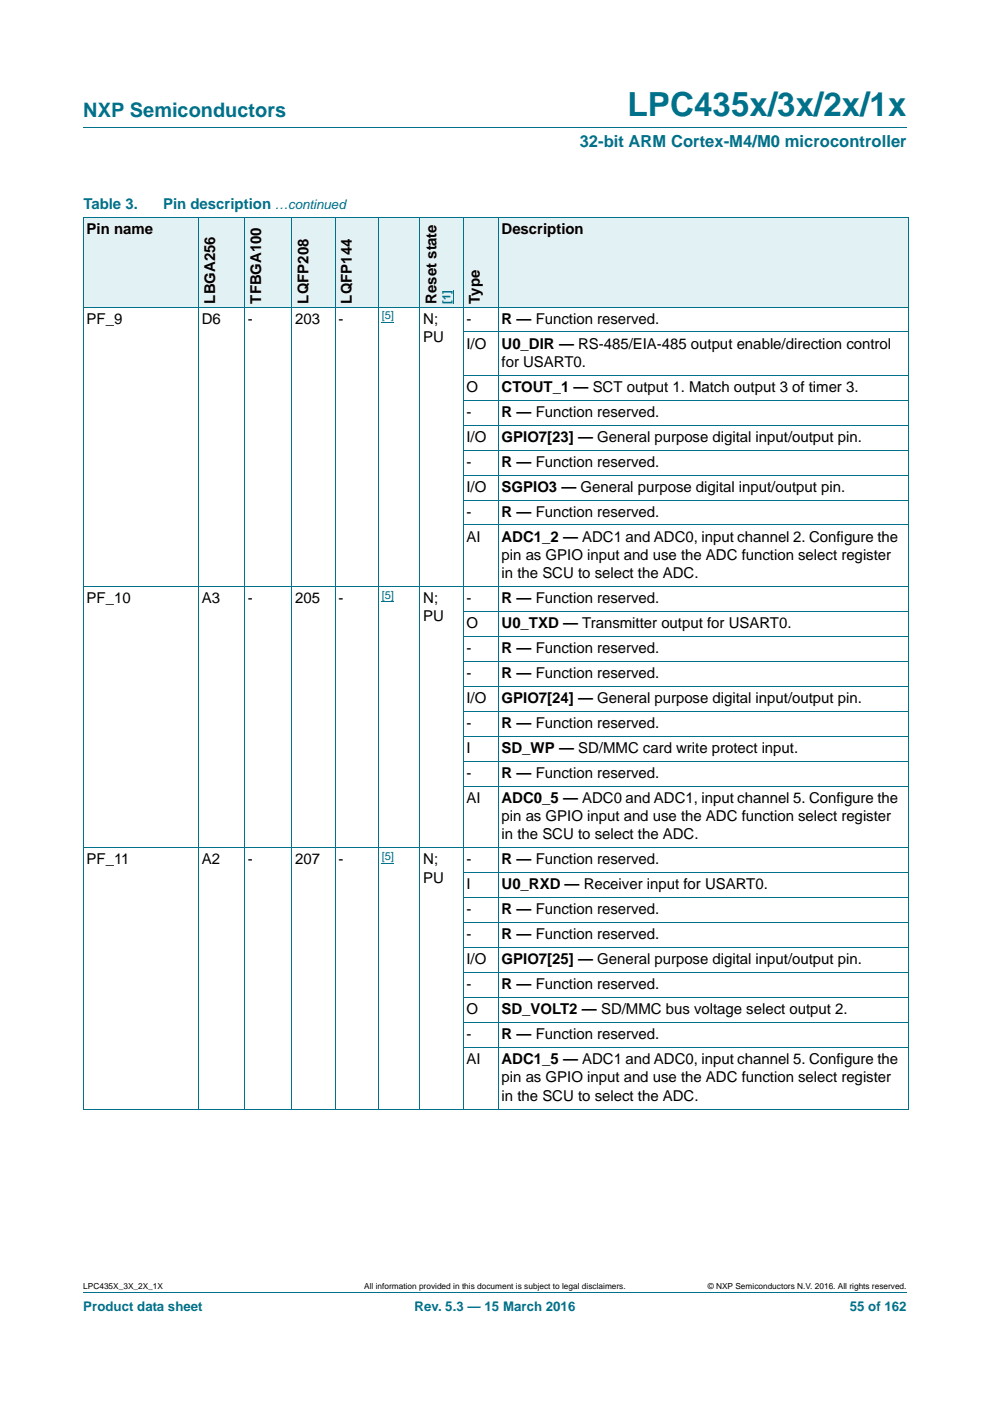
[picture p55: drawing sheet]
<svg xmlns="http://www.w3.org/2000/svg" width="210mm" height="297mm" viewBox="0 0 210 297" stroke-linecap="round" stroke-linejoin="round" font-family="sans-serif">
<defs><g id="words">
<text font-size="7" fill="#00718a" x="133.1" y="24.6">LPC435x/3x/2x/1x</text>
<text font-size="4.2" fill="#00718a" x="17.7" y="24.9">NXP Semiconductors</text>
<text font-size="3.5" fill="#00718a" x="123" y="31.1">32-bit ARM Cortex-M4/M0 microcontroller</text>
<g font-size="3.2" fill="#00718a">
<text x="17.7" y="44.3">Table 3.</text>
<text x="34.6" y="44.3">Pin description</text>
</g>
<g font-size="3.2">
<text x="18.4" y="49.6">Pin name</text>
<text x="106.4" y="49.6">Description</text>
<text x="45.6" y="64.4" transform="rotate(-90 45.6 64.4)">LBGA256</text>
<text x="55.4" y="64.4" transform="rotate(-90 55.4 64.4)">TFBGA100</text>
<text x="65.4" y="64.4" transform="rotate(-90 65.4 64.4)">LQFP208</text>
<text x="74.6" y="64.4" transform="rotate(-90 74.6 64.4)">LQFP144</text>
<text x="92.6" y="64.4" transform="rotate(-90 92.6 64.4)">Reset state</text>
<text x="101.8" y="64.4" transform="rotate(-90 101.8 64.4)">Type</text>
<text x="18.4" y="68.6">PF_9</text>
<text x="42.8" y="68.6">D6</text>
<text x="52.6" y="68.6">-</text>
<text x="62.6" y="68.6">203</text>
<text x="71.8" y="68.6">-</text>
<text x="89.8" y="68.6">N;</text>
<text x="99" y="68.6">-</text>
<text x="106.4" y="68.6">R — Function reserved.</text>
<text x="89.8" y="72.5">PU</text>
<text x="99" y="73.9">I/O</text>
<text x="106.4" y="77.8">for USART0.</text>
<text x="106.4" y="73.9">U0_DIR — RS-485/EIA-485 output enable/direction control</text>
<text x="99" y="83.1">O</text>
<text x="106.4" y="83.1">CTOUT_1 — SCT output 1. Match output 3 of timer 3.</text>
<text x="99" y="88.4">-</text>
<text x="106.4" y="88.4">R — Function reserved.</text>
<text x="99" y="93.7">I/O</text>
<text x="106.4" y="93.7">GPIO7[23] — General purpose digital input/output pin.</text>
<text x="99" y="99">-</text>
<text x="106.4" y="99">R — Function reserved.</text>
<text x="99" y="104.3">I/O</text>
<text x="106.4" y="104.3">SGPIO3 — General purpose digital input/output pin.</text>
<text x="99" y="109.5">-</text>
<text x="106.4" y="109.5">R — Function reserved.</text>
<text x="99" y="114.8">AI</text>
<text x="106.4" y="114.8">ADC1_2 — ADC1 and ADC0, input channel 2. Configure the</text>
<text x="106.4" y="118.7">pin as GPIO input and use the ADC function select register</text>
<text x="106.4" y="122.6">in the SCU to select the ADC.</text>
<text x="18.4" y="127.9">PF_10</text>
<text x="42.8" y="127.9">A3</text>
<text x="52.6" y="127.9">-</text>
<text x="62.6" y="127.9">205</text>
<text x="71.8" y="127.9">-</text>
<text x="89.8" y="127.9">N;</text>
<text x="89.8" y="131.8">PU</text>
<text x="99" y="127.9">-</text>
<text x="106.4" y="127.9">R — Function reserved.</text>
<text x="99" y="133.2">O</text>
<text x="106.4" y="133.2">U0_TXD — Transmitter output for USART0.</text>
<text x="99" y="138.5">-</text>
<text x="99" y="143.7">-</text>
<text x="106.4" y="138.5">R — Function reserved.</text>
<text x="106.4" y="143.7">R — Function reserved.</text>
<text x="99" y="149.1">I/O</text>
<text x="106.4" y="149.1">GPIO7[24] — General purpose digital input/output pin.</text>
<text x="99" y="154.4">-</text>
<text x="106.4" y="154.4">R — Function reserved.</text>
<text x="99" y="159.6">I</text>
<text x="106.4" y="159.6">SD_WP — SD/MMC card write protect input.</text>
<text x="99" y="164.9">-</text>
<text x="106.4" y="164.9">R — Function reserved.</text>
<text x="99" y="170.2">AI</text>
<text x="106.4" y="170.2">ADC0_5 — ADC0 and ADC1, input channel 5. Configure the</text>
<text x="106.4" y="174.1">pin as GPIO input and use the ADC function select register</text>
<text x="106.4" y="178">in the SCU to select the ADC.</text>
<text x="18.4" y="183.3">PF_11</text>
<text x="42.8" y="183.3">A2</text>
<text x="52.6" y="183.3">-</text>
<text x="62.6" y="183.3">207</text>
<text x="71.8" y="183.3">-</text>
<text x="89.8" y="183.3">N;</text>
<text x="99" y="183.3">-</text>
<text x="106.4" y="183.3">R — Function reserved.</text>
<text x="89.8" y="187.2">PU</text>
<text x="99" y="188.6">I</text>
<text x="106.4" y="188.6">U0_RXD — Receiver input for USART0.</text>
<text x="99" y="193.8">-</text>
<text x="106.4" y="193.8">R — Function reserved.</text>
<text x="99" y="199.1">-</text>
<text x="106.4" y="199.1">R — Function reserved.</text>
<text x="99" y="204.4">I/O</text>
<text x="99" y="209.7">-</text>
<text x="106.4" y="204.4">GPIO7[25] — General purpose digital input/output pin.</text>
<text x="106.4" y="209.7">R — Function reserved.</text>
<text x="99" y="215">O</text>
<text x="106.4" y="215">SD_VOLT2 — SD/MMC bus voltage select output 2.</text>
<text x="99" y="220.3">-</text>
<text x="106.4" y="220.3">R — Function reserved.</text>
<text x="99" y="225.6">AI</text>
<text x="106.4" y="225.6">ADC1_5 — ADC1 and ADC0, input channel 5. Configure the</text>
<text x="106.4" y="229.5">pin as GPIO input and use the ADC function select register</text>
<text x="106.4" y="233.4">in the SCU to select the ADC.</text>
</g>
<g font-size="2.8" fill="#00718a">
<text x="58.3" y="44.3">…continued</text>
<text x="17.7" y="277.9">Product data sheet</text>
<text x="87.9" y="277.9">Rev. 5.3 — 15 March 2016</text>
<text x="180.2" y="277.9">55 of 162</text>
</g>
<g font-size="2.4" fill="#00f">
<text x="95.5" y="64.4" transform="rotate(-90 95.5 64.4)">[1]</text>
<text x="81" y="67.6">[5]</text>
<text x="81" y="126.9">[5]</text>
<text x="81" y="182.3">[5]</text>
</g>
<g font-size="1.8">
<text x="17.7" y="273.3">LPC435X_3X_2X_1X</text>
<text x="77.2" y="273.3">All information provided in this document is subject to legal disclaimers.</text>
<text x="150.1" y="273.3">© NXP Semiconductors N.V. 2016. All rights reserved.</text>
</g>
</g></defs>
<path d="M17.7 27h174.6M17.7 273.9h174.6" fill="none" stroke="#00718a" stroke-width=".21"/>
<path d="M81 68.4h2.6M81 127.6h2.6M81 183h2.6" fill="none" stroke="#00f" stroke-width=".21"/>
<g fill="#e2f1f4">
<path d="M17.7 46h24.4v19.1h-24.4z"/>
<path d="M42.1 46h9.8v19.1h-9.8z"/>
<path d="M51.9 46h10v19.1h-10z"/>
<path d="M61.9 46h9.2v19.1h-9.2z"/>
<path d="M71.1 46h9.2v19.1h-9.2z"/>
<path d="M80.3 46h18v19.1h-18z"/>
</g>
<path d="M96.2 61.5v2.9" fill="none" stroke="#00f" stroke-width=".21"/>
<g fill="#e2f1f4">
<path d="M98.3 46h7.4v19.1h-7.4z"/>
<path d="M105.7 46h87v19.1h-87z"/>
</g>
<g fill="none" stroke="#00718a" stroke-width=".21">
<path d="M17.6 46h175.1M17.7 46.1v189M42.1 46v189.2M51.9 46v189.2M61.9 46v189.2M71.1 46v189.2M80.3 46v189.2M89.1 46v189.2M98.3 46v189.2M105.7 46v189.2M192.7 46.1v189h-175.1M17.6 65.1h175.1"/>
<path d="M98.2 70.4h94.5M98.2 79.6h94.5M98.2 84.8h94.5M98.2 90.1h94.5M98.2 95.4h94.5M98.2 100.7h94.5M98.2 106h94.5M98.2 111.3h94.5M17.6 124.4h175.1M98.2 129.7h94.5M98.2 134.9h94.5M98.2 140.2h94.5"/>
<path d="M98.2 145.5h94.5M98.2 150.8h94.5M98.2 156.1h94.5M17.6 179.8h175.1M98.2 161.4h94.5M98.2 166.7h94.5M98.2 185h94.5M98.2 190.3h94.5M98.2 195.6h94.5M98.2 200.9h94.5M98.2 206.2h94.5M98.2 211.5h94.5"/>
<path d="M98.2 216.8h94.5M98.2 222.1h94.5"/>
</g>
<use href="#words"/>
</svg>
